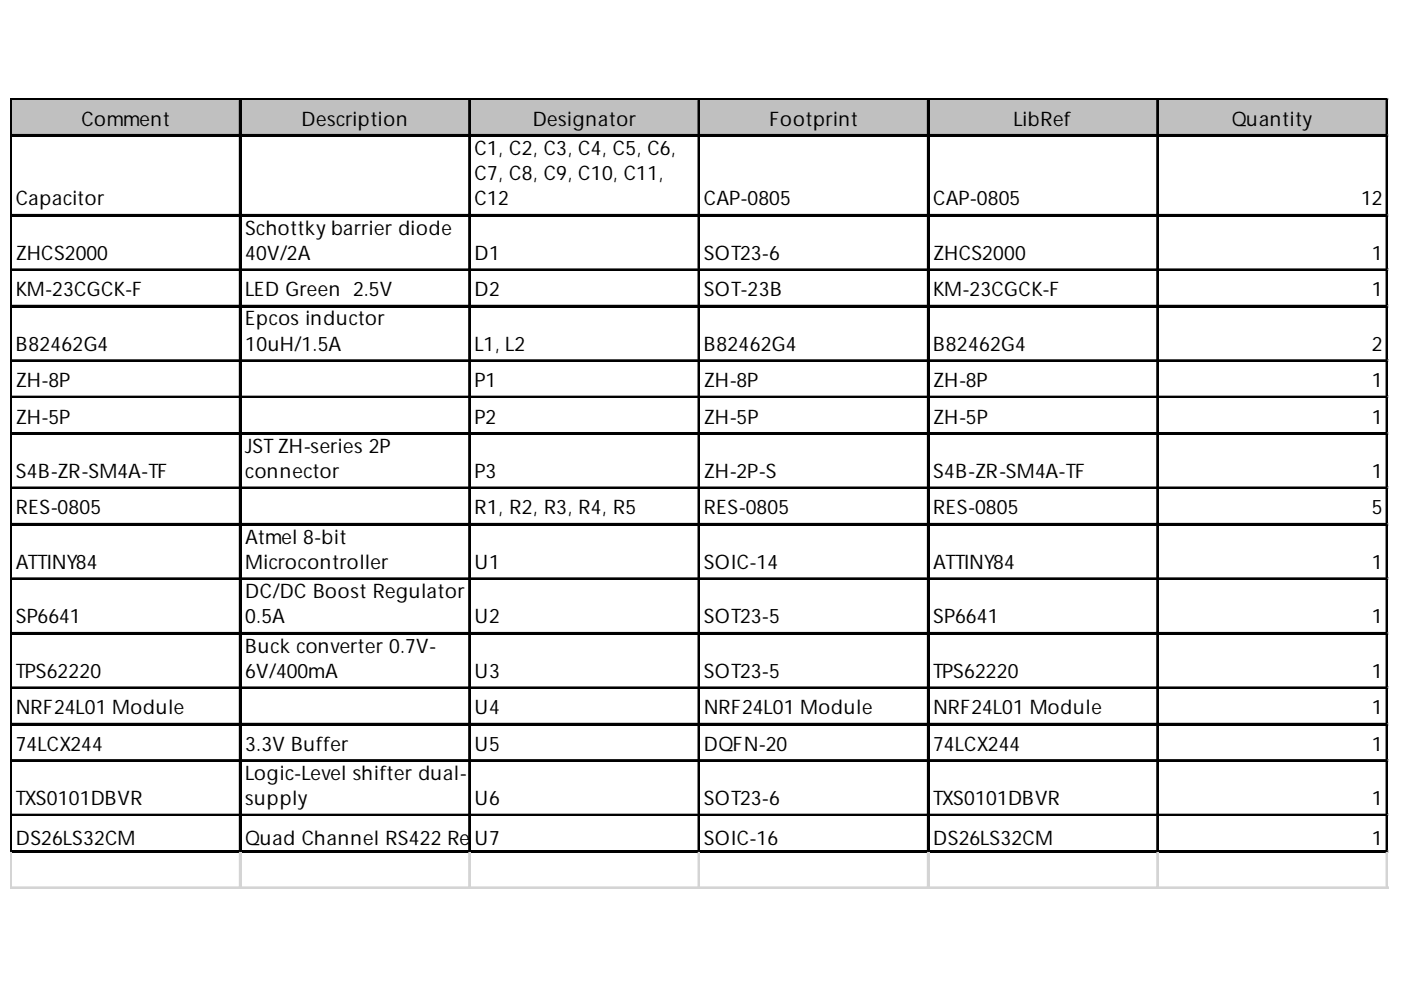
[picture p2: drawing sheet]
<svg xmlns="http://www.w3.org/2000/svg" width="297mm" height="210mm" viewBox="0 0 297 210" stroke-linecap="round" stroke-linejoin="round" font-family="sans-serif">
<defs><g id="words">
<g font-size="4.2">
<text x="17.3" y="26.6">Comment</text>
<text x="63.9" y="26.6">Description</text>
<text x="113" y="26.6">Designator</text>
<text x="163.1" y="26.6">Footprint</text>
<text x="214.8" y="26.6">LibRef</text>
<text x="261.2" y="26.6">Quantity</text>
<text x="100.6" y="32.8">C1, C2, C3, C4, C5, C6,</text>
<text x="100.6" y="38.2">C7, C8, C9, C10, C11,</text>
<text x="3.4" y="43.6">Capacitor</text>
<text x="100.6" y="43.6">C12</text>
<text x="149.2" y="43.6">CAP-0805</text>
<text x="197.9" y="43.6">CAP-0805</text>
<text x="288.6" y="43.6">12</text>
<text x="52" y="49.7">Schottky barrier diode</text>
<text x="3.4" y="55.1">ZHCS2000</text>
<text x="52" y="55.1">40V/2A</text>
<text x="100.6" y="55.1">D1</text>
<text x="149.2" y="55.1">SOT23-6</text>
<text x="197.9" y="55.1">ZHCS2000</text>
<text x="290.9" y="55.1">1</text>
<text x="3.4" y="62.8">KM-23CGCK-F</text>
<text x="52" y="62.8">LED Green 2.5V</text>
<text x="100.6" y="62.8">D2</text>
<text x="149.2" y="62.8">SOT-23B</text>
<text x="197.9" y="62.8">KM-23CGCK-F</text>
<text x="290.9" y="62.8">1</text>
<text x="52" y="69">Epcos inductor</text>
<text x="3.4" y="74.4">B82462G4</text>
<text x="52" y="74.4">10uH/1.5A</text>
<text x="100.6" y="74.4">L1, L2</text>
<text x="149.2" y="74.4">B82462G4</text>
<text x="197.9" y="74.4">B82462G4</text>
<text x="290.9" y="74.4">2</text>
<text x="3.4" y="82.1">ZH-8P</text>
<text x="100.6" y="82.1">P1</text>
<text x="149.2" y="82.1">ZH-8P</text>
<text x="197.9" y="82.1">ZH-8P</text>
<text x="290.9" y="82.1">1</text>
<text x="3.4" y="89.8">ZH-5P</text>
<text x="100.6" y="89.8">P2</text>
<text x="149.2" y="89.8">ZH-5P</text>
<text x="197.9" y="89.8">ZH-5P</text>
<text x="290.9" y="89.8">1</text>
<text x="52" y="96">JST ZH-series 2P</text>
<text x="3.4" y="101.4">S4B-ZR-SM4A-TF</text>
<text x="52" y="101.4">connector</text>
<text x="100.6" y="101.4">P3</text>
<text x="149.2" y="101.4">ZH-2P-S</text>
<text x="197.9" y="101.4">S4B-ZR-SM4A-TF</text>
<text x="290.9" y="101.4">1</text>
<text x="3.4" y="109.1">RES-0805</text>
<text x="100.6" y="109.1">R1, R2, R3, R4, R5</text>
<text x="149.2" y="109.1">RES-0805</text>
<text x="197.9" y="109.1">RES-0805</text>
<text x="290.9" y="109.1">5</text>
<text x="52" y="115.2">Atmel 8-bit</text>
<text x="3.4" y="120.6">ATTINY84</text>
<text x="52" y="120.6">Microcontroller</text>
<text x="100.6" y="120.6">U1</text>
<text x="149.2" y="120.6">SOIC-14</text>
<text x="197.9" y="120.6">ATTINY84</text>
<text x="290.9" y="120.6">1</text>
<text x="52" y="126.8">DC/DC Boost Regulator</text>
<text x="3.4" y="132.2">SP6641</text>
<text x="52" y="132.2">0.5A</text>
<text x="100.6" y="132.2">U2</text>
<text x="149.2" y="132.2">SOT23-5</text>
<text x="197.9" y="132.2">SP6641</text>
<text x="290.9" y="132.2">1</text>
<text x="3.4" y="143.8">TPS62220</text>
<text x="52" y="138.4">Buck converter 0.7V-</text>
<text x="52" y="143.8">6V/400mA</text>
<text x="100.6" y="143.8">U3</text>
<text x="149.2" y="143.8">SOT23-5</text>
<text x="197.9" y="143.8">TPS62220</text>
<text x="290.9" y="143.8">1</text>
<text x="3.4" y="151.5">NRF24L01 Module</text>
<text x="100.6" y="151.5">U4</text>
<text x="149.2" y="151.5">NRF24L01 Module</text>
<text x="197.9" y="151.5">NRF24L01 Module</text>
<text x="290.9" y="151.5">1</text>
<text x="3.4" y="159.2">74LCX244</text>
<text x="52" y="159.2">3.3V Buffer</text>
<text x="100.6" y="159.2">U5</text>
<text x="149.2" y="159.2">DQFN-20</text>
<text x="197.9" y="159.2">74LCX244</text>
<text x="290.9" y="159.2">1</text>
<text x="52" y="165.3">Logic-Level shifter dual-</text>
<text x="3.4" y="170.7">TXS0101DBVR</text>
<text x="52" y="170.7">supply</text>
<text x="100.6" y="170.7">U6</text>
<text x="149.2" y="170.7">SOT23-6</text>
<text x="197.9" y="170.7">TXS0101DBVR</text>
<text x="290.9" y="170.7">1</text>
<text x="3.4" y="179.2">DS26LS32CM</text>
<text x="52" y="179.2">Quad Channel RS422 Re</text>
<text x="99.8" y="179.2">ceiver</text>
<text x="100.6" y="179.2">U7</text>
<text x="149.2" y="179.2">SOIC-16</text>
<text x="197.9" y="179.2">DS26LS32CM</text>
<text x="290.9" y="179.2">1</text>
</g>
</g></defs>
<path d="M2.5 21.2h291.8v7.8h-291.8z" fill="#c0c0c0"/>
<g fill="none" stroke="#000" stroke-width=".39">
<path d="M2.2 20.9v159.9M2.4 20.9v159.9M2.6 20.9h291.7M2.6 21.1h291.7M2.6 28.6h291.7M2.6 28.8h291.7M50.8 21.3v159.5M51 21.3v159.5M99.5 21.3v159.5M99.6 21.3v159.5M148.1 21.3v159.5M148.3 21.3v159.5"/>
<path d="M196.7 21.3v159.5M196.9 21.3v159.5M245.3 21.3v159.5M245.5 21.3v159.5M294 21.3v159.5M294.2 21.3v159.5M2.6 45.5h291.7M2.6 45.7h291.7M2.6 57.1h291.7M2.6 57.3h291.7M2.6 64.8h291.7M2.6 65h291.7"/>
<path d="M2.6 76.4h291.7M2.6 76.6h291.7M2.6 84.1h291.7M2.6 84.3h291.7M2.6 91.8h291.7M2.6 92h291.7M2.6 103.3h291.7M2.6 103.5h291.7M2.6 111.1h291.7M2.6 111.2h291.7M2.6 122.6h291.7M2.6 122.8h291.7"/>
<path d="M2.6 134.2h291.7M2.6 134.4h291.7M2.6 145.7h291.7M2.6 145.9h291.7M2.6 153.4h291.7M2.6 153.6h291.7M2.6 161.1h291.7M2.6 161.3h291.7M2.6 172.7h291.7M2.6 172.9h291.7M2.6 180.4h291.7M2.6 180.6h291.7"/>
</g>
<g fill="none" stroke="#d4d4d4" stroke-width=".39">
<path d="M294.3 20.9h.1M2.2 180.8v7.7M2.4 180.8v7.7M50.8 180.8v7.7M51 180.8v7.7M99.5 180.8v7.7M99.6 180.8v7.7M148.1 180.8v7.7M148.3 180.8v7.7M196.7 180.8v7.7M196.9 180.8v7.7M245.3 180.8v7.7"/>
<path d="M245.5 180.8v7.7M294 180.8v7.7M294.2 180.8v7.7"/>
</g>
<path d="M294.3 20.9l.1 .4z" fill="#d4d4d4"/>
<path d="M294.3 28.6h.1" fill="none" stroke="#d4d4d4" stroke-width=".39"/>
<path d="M294.3 28.6l.1 .4z" fill="#d4d4d4"/>
<path d="M294.3 45.5h.1" fill="none" stroke="#d4d4d4" stroke-width=".39"/>
<path d="M294.3 45.5l.1 .4z" fill="#d4d4d4"/>
<path d="M294.3 57.1h.1" fill="none" stroke="#d4d4d4" stroke-width=".39"/>
<path d="M294.3 57.1l.1 .4z" fill="#d4d4d4"/>
<path d="M294.3 64.8h.1" fill="none" stroke="#d4d4d4" stroke-width=".39"/>
<path d="M294.3 64.8l.1 .4z" fill="#d4d4d4"/>
<path d="M294.3 76.4h.1" fill="none" stroke="#d4d4d4" stroke-width=".39"/>
<path d="M294.3 76.4l.1 .4z" fill="#d4d4d4"/>
<path d="M294.3 84.1h.1" fill="none" stroke="#d4d4d4" stroke-width=".39"/>
<path d="M294.3 84.1l.1 .4z" fill="#d4d4d4"/>
<path d="M294.3 91.8h.1" fill="none" stroke="#d4d4d4" stroke-width=".39"/>
<path d="M294.3 91.8l.1 .4z" fill="#d4d4d4"/>
<path d="M294.3 103.3h.1" fill="none" stroke="#d4d4d4" stroke-width=".39"/>
<path d="M294.3 103.3l.1 .4z" fill="#d4d4d4"/>
<path d="M294.3 111.1h.1" fill="none" stroke="#d4d4d4" stroke-width=".39"/>
<path d="M294.3 111.1l.1 .3z" fill="#d4d4d4"/>
<path d="M294.3 122.6h.1" fill="none" stroke="#d4d4d4" stroke-width=".39"/>
<path d="M294.3 122.6l.1 .4z" fill="#d4d4d4"/>
<path d="M294.3 134.2h.1" fill="none" stroke="#d4d4d4" stroke-width=".39"/>
<path d="M294.3 134.2l.1 .4z" fill="#d4d4d4"/>
<path d="M294.3 145.7h.1" fill="none" stroke="#d4d4d4" stroke-width=".39"/>
<path d="M294.3 145.7l.1 .4z" fill="#d4d4d4"/>
<path d="M294.3 153.4h.1" fill="none" stroke="#d4d4d4" stroke-width=".39"/>
<path d="M294.3 153.4l.1 .4z" fill="#d4d4d4"/>
<path d="M294.3 161.1h.1" fill="none" stroke="#d4d4d4" stroke-width=".39"/>
<path d="M294.3 161.1l.1 .4z" fill="#d4d4d4"/>
<path d="M294.3 172.7h.1" fill="none" stroke="#d4d4d4" stroke-width=".39"/>
<path d="M294.3 172.7l.1 .4z" fill="#d4d4d4"/>
<path d="M294.3 180.4h.1" fill="none" stroke="#d4d4d4" stroke-width=".39"/>
<path d="M294.3 180.4l.1 .4z" fill="#d4d4d4"/>
<path d="M2.2 188.1h292.2M2.2 188.3h292.2" fill="none" stroke="#d4d4d4" stroke-width=".39"/>
<use href="#words"/>
</svg>
